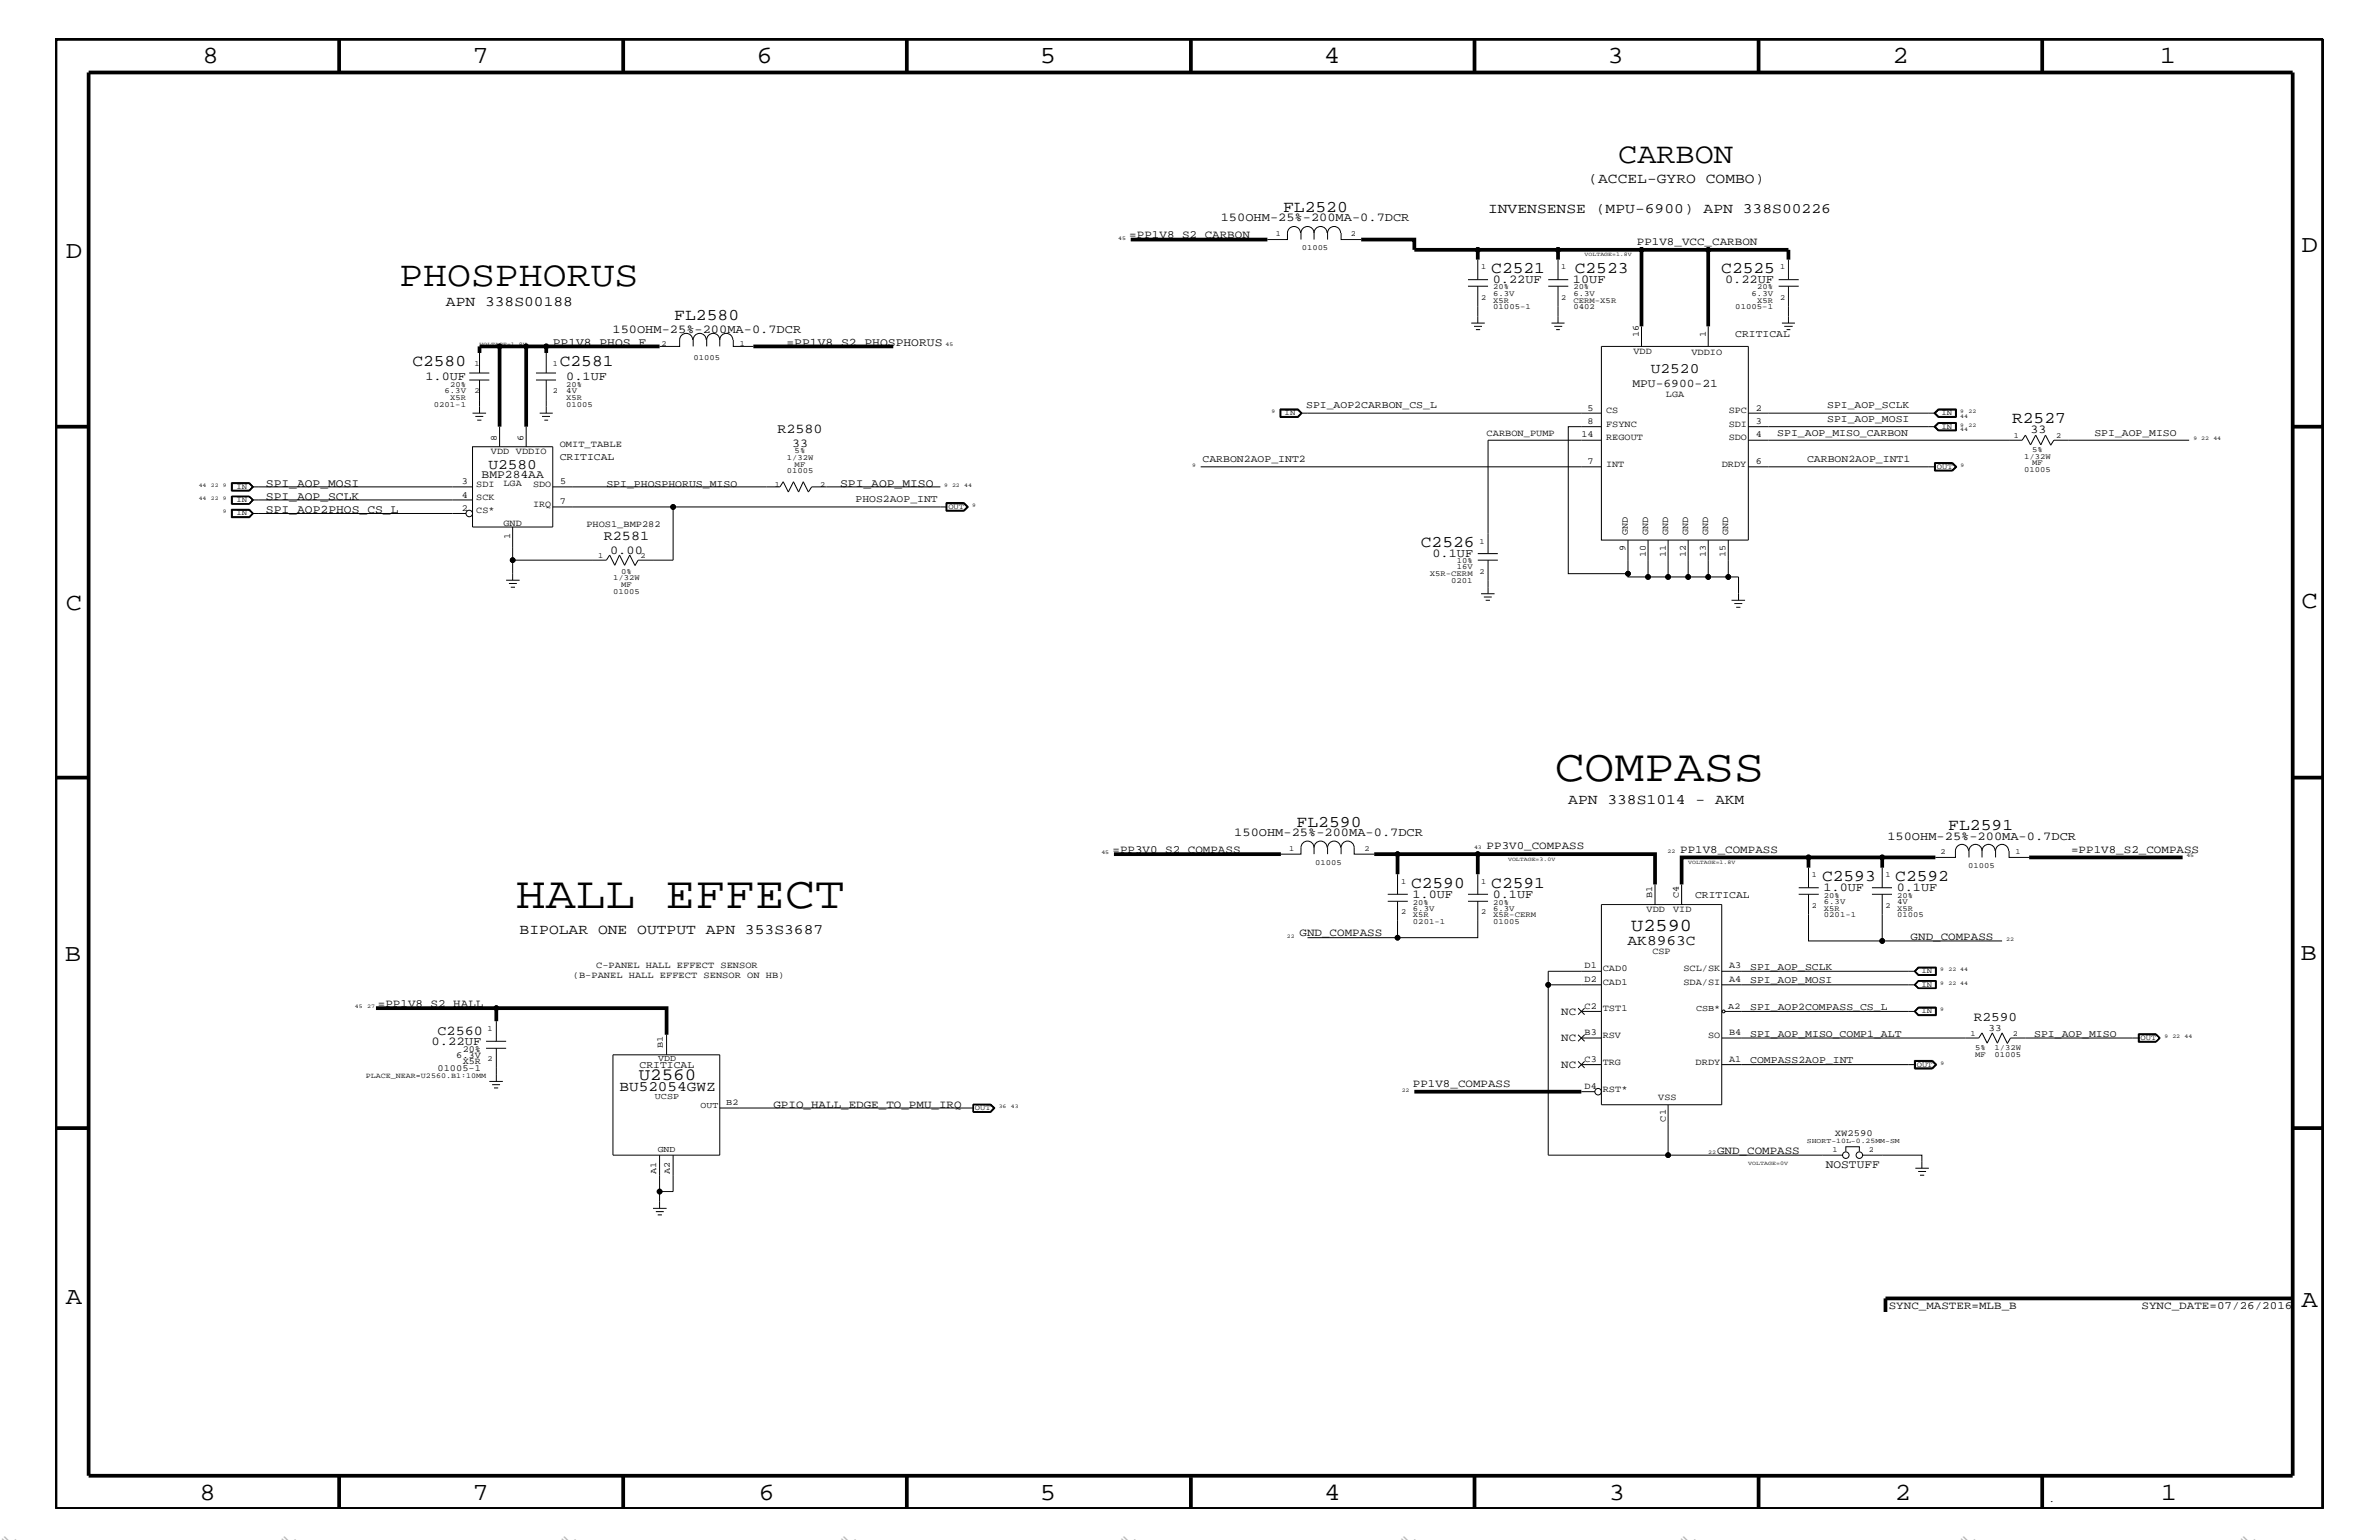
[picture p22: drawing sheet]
<svg xmlns="http://www.w3.org/2000/svg" width="432mm" height="279mm" viewBox="0 0 432 279" stroke-linecap="round" stroke-linejoin="round" font-family="sans-serif">
<defs><g id="words">
<g font-size="8.2">
<text x="282.2" y="141.7">COMPASS</text>
<text x="93.6" y="164.7">HALL EFFECT</text>
</g>
<text font-size="6.5" x="72.5" y="51.9">PHOSPHORUS</text>
<text font-size="5.2" x="293.7" y="29.5">CARBON</text>
<g font-size="4.5">
<text x="36.7" y="11.5">8</text>
<text x="85.8" y="11.5">7</text>
<text x="137.3" y="11.5">6</text>
<text x="188.7" y="11.5">5</text>
<text x="240.3" y="11.5">4</text>
<text x="291.8" y="11.5">3</text>
<text x="343.5" y="11.5">2</text>
<text x="392" y="11.5">1</text>
<text x="11.9" y="46.8">D</text>
<text x="417.7" y="45.7">D</text>
<text x="11.9" y="110.6">C</text>
<text x="417.7" y="110.3">C</text>
<text x="11.8" y="174.3">B</text>
<text x="417.6" y="174.2">B</text>
<text x="11.9" y="236.7">A</text>
<text x="417.7" y="237.1">A</text>
<text x="36.2" y="272.1">8</text>
<text x="85.8" y="272.1">7</text>
<text x="137.7" y="272.1">6</text>
<text x="188.7" y="272.1">5</text>
<text x="240.4" y="272.1">4</text>
<text x="292" y="272.1">3</text>
<text x="343.9" y="272.1">2</text>
<text x="392.2" y="272.1">1</text>
</g>
<text font-size="3.3" x="296.1" y="168.9">U2590</text>
<text font-size="3.1" x="116" y="195.9">U2560</text>
<g font-size="3">
<text x="232.9" y="38.5">FL2520</text>
<text x="270.7" y="49.6">C2521</text>
<text x="285.8" y="49.6">C2523</text>
<text x="312.4" y="49.6">C2525</text>
<text x="122.4" y="58">FL2580</text>
<text x="74.8" y="66.5">C2580</text>
<text x="101.6" y="66.5">C2581</text>
<text x="365.2" y="76.8">R2527</text>
<text x="257.9" y="99.3">C2526</text>
<text x="235.3" y="150.1">FL2590</text>
<text x="353.6" y="150.7">FL2591</text>
<text x="256.1" y="161.1">C2590</text>
<text x="270.7" y="161.1">C2591</text>
<text x="330.7" y="159.9">C2593</text>
<text x="344" y="159.9">C2592</text>
</g>
<g font-size="2.8" fill="#b6b6b4">
<text x="0" y="279.4" transform="rotate(45 0 279.4)">=</text>
<text x="50.8" y="279.4" transform="rotate(45 50.8 279.4)">=</text>
<text x="101.6" y="279.4" transform="rotate(45 101.6 279.4)">=</text>
<text x="152.4" y="279.4" transform="rotate(45 152.4 279.4)">=</text>
<text x="203.2" y="279.4" transform="rotate(45 203.2 279.4)">=</text>
<text x="254" y="279.4" transform="rotate(45 254 279.4)">=</text>
<text x="304.8" y="279.4" transform="rotate(45 304.8 279.4)">=</text>
<text x="355.6" y="279.4" transform="rotate(45 355.6 279.4)">=</text>
<text x="406.4" y="279.4" transform="rotate(45 406.4 279.4)">=</text>
</g>
<g font-size="2.6">
<text x="288.3" y="33.1">(ACCEL-GYRO COMBO)</text>
<text x="270.1" y="38.6">INVENSENSE (MPU-6900) APN 338S00226</text>
<text x="80.9" y="55.6">APN 338S00188</text>
<text x="299.6" y="67.7">U2520</text>
<text x="88.6" y="85">U2580</text>
<text x="284.6" y="145.9">APN 338S1014 - AKM</text>
<text x="94.3" y="169.5">BIPOLAR ONE OUTPUT APN 353S3687</text>
<text x="295.4" y="171.4">AK8963C</text>
<text x="112.4" y="197.9">BU52054GWZ</text>
</g>
<g font-size="2.5">
<text x="141.1" y="78.6">R2580</text>
<text x="109.6" y="98">R2581</text>
<text x="79.4" y="187.7">C2560</text>
</g>
<text font-size="2.4" x="358.3" y="185.3">R2590</text>
<g font-size="2.2">
<text x="221.6" y="40.2">150OHM-25%-200MA-0.7DCR</text>
<text x="270.9" y="51.3">0.22UF</text>
<text x="285.5" y="51.3">10UF</text>
<text x="313.1" y="51.3">0.22UF</text>
<text x="111.2" y="60.4">150OHM-25%-200MA-0.7DCR</text>
<text x="77.2" y="68.9">1.0UF</text>
<text x="102.8" y="68.9">0.1UF</text>
<text x="143.8" y="81.1">33</text>
<text x="368.6" y="78.5">33</text>
<text x="110.7" y="100.4">0.00</text>
<text x="260" y="101">0.1UF</text>
<text x="224" y="151.8">150OHM-25%-200MA-0.7DCR</text>
<text x="342.6" y="152.3">150OHM-25%-200MA-0.7DCR</text>
<text x="331" y="161.7">1.0UF</text>
<text x="344.3" y="161.7">0.1UF</text>
<text x="256.4" y="162.8">1.0UF</text>
<text x="270.9" y="162.8">0.1UF</text>
<text x="78.3" y="189.5">0.22UF</text>
</g>
<g font-size="2.1">
<text x="100.3" y="62.9">PP1V8_PHOS_F</text>
<text x="142.7" y="62.9">=PP1V8_S2_PHOSPHORUS</text>
<text x="296.3" y="70.1">MPU-6900-21</text>
<text x="48.3" y="88.3">SPI_AOP_MOSI</text>
<text x="87.4" y="86.7">BMP284AA</text>
<text x="152.5" y="88.3">SPI_AOP_MISO</text>
<text x="48.3" y="93.2">SPI_AOP2PHOS_CS_L</text>
<text x="48.3" y="90.7">SPI_AOP_SCLK</text>
<text x="331.4" y="211.9">NOSTUFF</text>
</g>
<g font-size="2">
<text x="205" y="43.2">=PP1V8_S2_CARBON</text>
<text x="297.1" y="44.4">PP1V8_VCC_CARBON</text>
<text x="201.9" y="154.7">=PP3V0_S2_COMPASS</text>
<text x="269.8" y="154.1">PP3V0_COMPASS</text>
<text x="305" y="154.7">PP1V8_COMPASS</text>
<text x="375.9" y="154.7">=PP1V8_S2_COMPASS</text>
<text x="235.9" y="169.9">GND_COMPASS</text>
<text x="346.8" y="170.5">GND_COMPASS</text>
<text x="68.6" y="182.7">=PP1V8_S2_HALL</text>
<text x="283.4" y="184.1">NC</text>
<text x="283.4" y="188.9">NC</text>
<text x="256.5" y="197.2">PP1V8_COMPASS</text>
<text x="283.4" y="193.7">NC</text>
<text x="140.4" y="201">GPIO_HALL_EDGE_TO_PMU_IRQ</text>
<text x="311.7" y="209.3">GND_COMPASS</text>
<text x="342.8" y="237.4">SYNC_MASTER=MLB_B</text>
<text x="388.7" y="237.4">SYNC_DATE=07/26/2016</text>
</g>
<g font-size="1.9">
<text x="315" y="61.1">CRITICAL</text>
<text x="237.1" y="74.1">SPI_AOP2CARBON_CS_L</text>
<text x="331.6" y="76.6">SPI_AOP_MOSI</text>
<text x="331.6" y="74.1">SPI_AOP_SCLK</text>
<text x="101.6" y="83.5">CRITICAL</text>
<text x="218.3" y="83.8">CARBON2AOP_INT2</text>
<text x="322.6" y="79">SPI_AOP_MISO_CARBON</text>
<text x="328" y="83.8">CARBON2AOP_INT1</text>
<text x="380.2" y="79">SPI_AOP_MISO</text>
<text x="110.1" y="88.3">SPI_PHOSPHORUS_MISO</text>
<text x="155.3" y="91.1">PHOS2AOP_INT</text>
<text x="307.7" y="162.8">CRITICAL</text>
<text x="317.7" y="176">SPI_AOP_SCLK</text>
<text x="317.7" y="178.4">SPI_AOP_MOSI</text>
<text x="317.7" y="183.2">SPI_AOP2COMPASS_CS_L</text>
<text x="317.7" y="188.1">SPI_AOP_MISO_COMP1_ALT</text>
<text x="369.2" y="188.1">SPI_AOP_MISO</text>
<text x="116.1" y="193.7">CRITICAL</text>
<text x="317.7" y="192.9">COMPASS2AOP_INT</text>
</g>
<text font-size="1.8" x="360.9" y="187">33</text>
<g font-size="1.7">
<text x="296.5" y="64.3">VDD</text>
<text x="297.4" y="61.2" transform="rotate(-90 297.4 61.2)">16</text>
<text x="307" y="64.4">VDDIO</text>
<text x="309.6" y="61.2" transform="rotate(-90 309.6 61.2)">1</text>
<text x="302.4" y="72">LGA</text>
<text x="288.1" y="76.9">8</text>
<text x="288.1" y="74.5">5</text>
<text x="291.5" y="77.4">FSYNC</text>
<text x="291.5" y="75">CS</text>
<text x="313.8" y="77.4">SDI</text>
<text x="313.8" y="75">SPC</text>
<text x="318.7" y="76.9">3</text>
<text x="318.7" y="74.5">2</text>
<text x="89.1" y="82.4">VDD</text>
<text x="90.2" y="80" transform="rotate(-90 90.2 80)">8</text>
<text x="93.6" y="82.4">VDDIO</text>
<text x="95" y="80" transform="rotate(-90 95 80)">6</text>
<text x="101.6" y="81.1">OMIT_TABLE</text>
<text x="269.8" y="79">CARBON_PUMP</text>
<text x="287" y="79.4">14</text>
<text x="291.5" y="79.9">REGOUT</text>
<text x="313.8" y="79.9">SDO</text>
<text x="318.7" y="79.4">4</text>
<text x="83.8" y="87.8">3</text>
<text x="86.4" y="88.3">SDI</text>
<text x="91.4" y="88.2">LGA</text>
<text x="96.8" y="88.3">SDO</text>
<text x="101.7" y="87.8">5</text>
<text x="288.1" y="84.2">7</text>
<text x="291.5" y="84.7">INT</text>
<text x="312.5" y="84.7">DRDY</text>
<text x="318.7" y="84.2">6</text>
<text x="83.8" y="92.7">2</text>
<text x="83.8" y="90.3">4</text>
<text x="86.4" y="93.2">CS*</text>
<text x="86.4" y="90.7">SCK</text>
<text x="91.4" y="95.4">GND</text>
<text x="96.8" y="92">IRQ</text>
<text x="101.6" y="91.4">7</text>
<text x="106.4" y="95.6">PHOS1_BMP282</text>
<text x="92.6" y="97.8" transform="rotate(-90 92.6 97.8)">1</text>
<text x="295.1" y="99.9" transform="rotate(-90 295.1 99.9)">9</text>
<text x="295.5" y="97.1" transform="rotate(-90 295.5 97.1)">GND</text>
<text x="298.7" y="101" transform="rotate(-90 298.7 101)">10</text>
<text x="299.1" y="97.1" transform="rotate(-90 299.1 97.1)">GND</text>
<text x="302.3" y="101" transform="rotate(-90 302.3 101)">11</text>
<text x="302.8" y="97.1" transform="rotate(-90 302.8 97.1)">GND</text>
<text x="306" y="101" transform="rotate(-90 306 101)">12</text>
<text x="306.4" y="97.1" transform="rotate(-90 306.4 97.1)">GND</text>
<text x="309.6" y="101" transform="rotate(-90 309.6 101)">13</text>
<text x="310" y="97.1" transform="rotate(-90 310 97.1)">GND</text>
<text x="313.2" y="101" transform="rotate(-90 313.2 101)">15</text>
<text x="313.7" y="97.1" transform="rotate(-90 313.7 97.1)">GND</text>
<text x="298.9" y="165.6">VDD</text>
<text x="299.9" y="163" transform="rotate(-90 299.9 163)">B1</text>
<text x="303.7" y="165.6">VID</text>
<text x="304.7" y="163" transform="rotate(-90 304.7 163)">C4</text>
<text x="299.9" y="173.2">CSP</text>
<text x="104" y="177.4">(B-PANEL HALL EFFECT SENSOR ON HB)</text>
<text x="108.2" y="175.6">C-PANEL HALL EFFECT SENSOR</text>
<text x="287.6" y="175.7">D1</text>
<text x="287.6" y="178.2">D2</text>
<text x="290.9" y="176.2">CAD0</text>
<text x="290.9" y="178.7">CAD1</text>
<text x="305.6" y="176.2">SCL/SK</text>
<text x="305.6" y="178.7">SDA/SI</text>
<text x="313.9" y="175.7">A3</text>
<text x="313.9" y="178.2">A4</text>
<text x="287.6" y="183">C2</text>
<text x="290.9" y="183.5">TST1</text>
<text x="82.8" y="191.9">6.3V</text>
<text x="84" y="190.8">20%</text>
<text x="287.6" y="187.8">B3</text>
<text x="290.9" y="188.3">RSV</text>
<text x="310" y="188.3">SO</text>
<text x="313.9" y="187.8">B4</text>
<text x="79.4" y="194.3">01005-1</text>
<text x="84" y="193.1">X5R</text>
<text x="287.6" y="192.7">C3</text>
<text x="287.6" y="197.6">D4</text>
<text x="290.9" y="193.2">TRG</text>
<text x="307.8" y="193.2">DRDY</text>
<text x="313.9" y="192.7">A1</text>
<text x="290.9" y="198.1">RST*</text>
<text x="301" y="199.6">VSS</text>
<text x="302.3" y="203.5" transform="rotate(-90 302.3 203.5)">C1</text>
<text x="333" y="206">XW2590</text>
<text x="371.9" y="272.6">.</text>
</g>
<g font-size="1.6">
<text x="307.8" y="183.5">CSB*</text>
<text x="313.7" y="183.1">A2</text>
<text x="120.3" y="190.2" transform="rotate(-90 120.3 190.2)">B1</text>
<text x="119.5" y="192.6">VDD</text>
<text x="118.9" y="199.3">UCSP</text>
<text x="127.2" y="201">OUT</text>
<text x="131.8" y="200.4">B2</text>
<text x="119.4" y="209.1">GND</text>
<text x="119.1" y="213" transform="rotate(-90 119.1 213)">A1</text>
<text x="121.6" y="213" transform="rotate(-90 121.6 213)">A2</text>
</g>
<g font-size="1.4">
<text x="231.6" y="42.9">1</text>
<text x="236.3" y="45.4">01005</text>
<text x="245.2" y="42.9">2</text>
<text x="268.8" y="48.9">1</text>
<text x="271" y="52.5">20%</text>
<text x="271" y="53.6">6.3V</text>
<text x="283.4" y="48.9">1</text>
<text x="285.6" y="53.6">6.3V</text>
<text x="285.6" y="52.5">20%</text>
<text x="317.9" y="53.6">6.3V</text>
<text x="318.9" y="52.5">20%</text>
<text x="323.1" y="48.9">1</text>
<text x="268.8" y="54.4">2</text>
<text x="271" y="54.9">X5R</text>
<text x="271" y="56.1">01005-1</text>
<text x="283.4" y="54.4">2</text>
<text x="285.6" y="54.9">CERM-X5R</text>
<text x="285.6" y="56.1">0402</text>
<text x="315" y="56.1">01005-1</text>
<text x="318.9" y="54.9">X5R</text>
<text x="323.1" y="54.4">2</text>
<text x="120.1" y="62.9">2</text>
<text x="125.9" y="65.3">01005</text>
<text x="134.3" y="62.9">1</text>
<text x="80.7" y="71.3">6.3V</text>
<text x="81.7" y="70.1">20%</text>
<text x="86.1" y="71.3">2</text>
<text x="86.1" y="66.5">1</text>
<text x="100.3" y="71.3">2</text>
<text x="100.3" y="66.5">1</text>
<text x="102.8" y="71.3">4V</text>
<text x="102.8" y="70.1">20%</text>
<text x="78.7" y="73.8">0201-1</text>
<text x="81.7" y="72.6">X5R</text>
<text x="102.8" y="73.8">01005</text>
<text x="102.8" y="72.6">X5R</text>
<text x="233.2" y="75.4">IN</text>
<text x="352.4" y="75.4">IN</text>
<text x="352.4" y="77.8">IN</text>
<text x="142.8" y="83.5">1/32W</text>
<text x="144.2" y="82.2">5%</text>
<text x="365.5" y="79.4">1</text>
<text x="367.4" y="83.3">1/32W</text>
<text x="368.9" y="82">5%</text>
<text x="373.2" y="79.4">2</text>
<text x="42.9" y="88.7">IN</text>
<text x="140.6" y="88.3">1</text>
<text x="142.8" y="85.9">01005</text>
<text x="144.2" y="84.7">MF</text>
<text x="148.8" y="88.3">2</text>
<text x="351.5" y="85">OUT</text>
<text x="367.4" y="85.6">01005</text>
<text x="368.9" y="84.4">MF</text>
<text x="42.9" y="91.1">IN</text>
<text x="42.9" y="93.5">IN</text>
<text x="172.1" y="92.3">OUT</text>
<text x="108.5" y="101.3">1</text>
<text x="116.2" y="101.3">2</text>
<text x="268.6" y="98.7">1</text>
<text x="111.3" y="107.7">01005</text>
<text x="111.3" y="105.3">1/32W</text>
<text x="112.7" y="104.1">0%</text>
<text x="112.7" y="106.5">MF</text>
<text x="259.5" y="104.6">X5R-CERM</text>
<text x="263.4" y="105.8">0201</text>
<text x="264.4" y="102.2">10%</text>
<text x="264.4" y="103.3">16V</text>
<text x="268.6" y="104.1">2</text>
<text x="234" y="154.4">1</text>
<text x="247.7" y="154.4">2</text>
<text x="352.2" y="155">2</text>
<text x="365.8" y="155">1</text>
<text x="238.7" y="156.9">01005</text>
<text x="254.3" y="160.5">1</text>
<text x="268.8" y="160.5">1</text>
<text x="328.8" y="159.2">1</text>
<text x="342.2" y="159.2">1</text>
<text x="357.3" y="157.5">01005</text>
<text x="254.3" y="165.9">2</text>
<text x="256.5" y="164.1">20%</text>
<text x="256.5" y="166.4">X5R</text>
<text x="256.5" y="167.6">0201-1</text>
<text x="256.5" y="165.2">6.3V</text>
<text x="268.8" y="165.9">2</text>
<text x="271" y="164.1">20%</text>
<text x="271" y="167.6">01005</text>
<text x="271" y="166.4">X5R-CERM</text>
<text x="271" y="165.2">6.3V</text>
<text x="328.8" y="164.7">2</text>
<text x="331" y="162.8">20%</text>
<text x="331" y="165.2">X5R</text>
<text x="331" y="163.9">6.3V</text>
<text x="331" y="166.4">0201-1</text>
<text x="342.2" y="164.7">2</text>
<text x="344.3" y="166.4">01005</text>
<text x="344.3" y="163.9">4V</text>
<text x="344.3" y="162.8">20%</text>
<text x="344.3" y="165.2">X5R</text>
<text x="348.7" y="176.6">IN</text>
<text x="348.7" y="179">IN</text>
<text x="348.7" y="183.8">IN</text>
<text x="88.5" y="187.1">1</text>
<text x="357.6" y="188">1</text>
<text x="358.5" y="191.7">MF</text>
<text x="358.5" y="190.5">5%</text>
<text x="362" y="191.7">01005</text>
<text x="362" y="190.5">1/32W</text>
<text x="365.3" y="188">2</text>
<text x="388.5" y="188.7">OUT</text>
<text x="66.4" y="195.6">PLACE_NEAR=U2560.B1:10MM</text>
<text x="88.5" y="192.6">2</text>
<text x="347.9" y="193.6">OUT</text>
<text x="177" y="201.5">OUT</text>
<text x="332.6" y="209.1">1</text>
<text x="339.2" y="209.1">2</text>
</g>
<text font-size="1.3" x="328" y="207.4">SHORT-10L-0.25MM-SM</text>
<g font-size="1">
<text x="202.9" y="43.5">45</text>
<text x="287.6" y="46.5">VOLTAGE=1.8V</text>
<text x="87" y="62.9">VOLTAGE=1.8V</text>
<text x="171.6" y="62.9">45</text>
<text x="230.8" y="75">9</text>
<text x="355.8" y="75">9</text>
<text x="355.8" y="75.9">44</text>
<text x="355.8" y="77.4">9</text>
<text x="357.3" y="75">22</text>
<text x="357.3" y="77.4">22</text>
<text x="355.8" y="78.3">44</text>
<text x="398.1" y="79.9">9</text>
<text x="399.5" y="79.9">22</text>
<text x="401.7" y="79.9">44</text>
<text x="36.1" y="88.3">44</text>
<text x="38.3" y="88.3">22</text>
<text x="40.5" y="88.3">9</text>
<text x="171.4" y="88.3">9</text>
<text x="172.8" y="88.3">22</text>
<text x="175" y="88.3">44</text>
<text x="216.4" y="84.7">9</text>
<text x="355.9" y="84.7">9</text>
<text x="36.1" y="90.7">44</text>
<text x="38.3" y="90.7">22</text>
<text x="40.5" y="90.7">9</text>
<text x="40.5" y="93.2">9</text>
<text x="176.4" y="92">9</text>
<text x="199.9" y="155">45</text>
<text x="267.5" y="154.1">43</text>
<text x="302.7" y="154.7">22</text>
<text x="396.8" y="155.6">45</text>
<text x="273.7" y="156.2">VOLTAGE=3.0V</text>
<text x="306.4" y="156.8">VOLTAGE=1.8V</text>
<text x="233.6" y="170.1">22</text>
<text x="364.2" y="170.7">22</text>
<text x="352.1" y="176.2">9</text>
<text x="352.1" y="178.7">9</text>
<text x="353.7" y="176.2">22 44</text>
<text x="353.7" y="178.7">22 44</text>
<text x="64.4" y="182.9">45</text>
<text x="66.6" y="182.9">27</text>
<text x="352.1" y="183.5">9</text>
<text x="392.9" y="188.3">9</text>
<text x="394.3" y="188.3">22</text>
<text x="396.5" y="188.3">44</text>
<text x="352.2" y="193.2">9</text>
<text x="181.3" y="201">36</text>
<text x="183.5" y="201">43</text>
<text x="254.4" y="198.1">22</text>
<text x="310" y="209.3">22</text>
<text x="317.3" y="211.4">VOLTAGE=0V</text>
</g>
</g></defs>
<g fill="none" stroke="#000" stroke-width=".18">
<path d="M236.1 42.3a1.19 1.19 0 0 0-1.2-1.2 1.19 1.19 0 0 0-1.2 1.2v1.2h-3.7M238.5 42.3a1.19 1.19 0 0 0-1.2-1.2 1.19 1.19 0 0 0-1.2 1.2v1.2M238.5 42.3a1.19 1.19 0 0 1 1.2-1.2 1.19 1.19 0 0 1 1.2 1.2M238.5 42.3v1.2M243.3 42.3a1.19 1.19 0 0 0-1.2-1.2 1.19 1.19 0 0 0-1.1 1.2v1.2M243.4 42.3v1.2h3.7M266.4 51.9h3.7M266.4 50.7h3.7M267 58.6h2.5M267.5 59.2h1.5M267.9 59.8h.7M268.2 47.1v3.6"/>
<path d="M268.2 51.9v6.7M281 51.9h3.6M281 50.7h3.6M281.6 58.6h2.4M282.1 59.2h1.4M282.4 59.8h.7M282.8 47.1v3.6M282.8 51.9v6.7M297.9 59.2v3.7M310 59.2v3.7M322.8 51.9h3.7M322.8 50.7h3.7"/>
<path d="M323.4 58.6h2.4M323.9 59.2h1.5M324.3 59.8h.7M324.6 47.1v3.6M324.6 51.9v6.7M85.2 68.9h3.6M85.2 67.7h3.6M85.8 75h2.4M86.3 75.6h1.4M86.6 76.2h.8M87 64v3.7M87 68.9v6.1"/>
<path d="M90.7 77.4v3.7M95.5 77.4v3.7M97.3 68.9h3.6M97.3 67.7h3.6M98 75h2.3M98.4 75.6h1.4M98.8 76.2h.7M99.1 64v3.7M99.1 68.9v6.1M125.7 61.7a1.19 1.19 0 0 0-1.2-1.2 1.19 1.19 0 0 0-1.1 1.2v1.2h-3.7M128.2 61.7a1.19 1.19 0 0 0-1.2-1.2 1.19 1.19 0 0 0-1.2 1.2v1.2M130.6 61.7a1.19 1.19 0 0 0-1.1-1.2 1.19 1.19 0 0 0-1.2 1.2v1.2"/>
<path d="M130.6 61.7a1.19 1.19 0 0 1 1.2-1.2 1.19 1.19 0 0 1 1.2 1.2M130.6 61.7v1.2M133.1 61.7v1.2h3.6M232.3 74.2h3.3l.7 .8-.7 .7h-3.3zM232.4 74.4h3.1M232.5 74.4v1.2h3l.6-.6M235.5 74.4l.7 .6-.7 .6h-3.1M235.5 74.4l.6 .6M236.1 75h54.6M236.3 75l-.8 .7M236.3 75l-.8-.7h-3.1v1.4M290.7 62.9h26.6v35.1h-26.6z"/>
<path d="M290.7 77.4h-6.1v26.7h10.9M290.7 79.9h-20.6v20.5M317.3 75h34M317.3 77.4h34M317.3 79.9h49.7l.6-1 1 1.8 .9-1.8 .9 1.8 .9-1.8 .9 1.8M351.3 77.4l.6-.6h3v1.2h-3zM351.8 74.2h3.3v1.5h-3.3l-.8-.7zM351.8 76.7h3.3v1.5h-3.3l-.8-.8zM351.9 74.4l-.6 .6 .6 .6h3v-1.2M351.9 75.7l-.8-.7 .8-.7h3.1v1.4M351.9 74.4l-.7 .6 .7 .6h3.1M351.9 74.4h3.1"/>
<path d="M351.9 76.7h3.1v1.4h-3.1M351.9 76.7l-.8 .7 .8 .7M351.9 76.7l-.7 .7 .7 .7M397.3 79.9h-24.5l-.6 .9M42 90h3.3l.7 .7-.7 .8h-3.3zM42 87.6h3.3l.7 .7-.7 .8h-3.3zM42 92.4h3.3l.7 .8-.7 .7h-3.3zM42.1 91.4h3.1M42.1 90v1.5M42.1 90.1h3.1M42.2 87.7h3l.6 .6-.6 .6h-3zM42.2 90.1v1.3"/>
<path d="M42.2 92.6h3l.6 .6-.6 .6h-3zM45.2 90.1l.7 .6-.7 .7M45.2 87.7h-3.1v1.3h3.1M45.2 92.5h-3.1v1.3h3.1M45.2 90l.8 .7M45.2 90.1l.6 .6M45.2 87.7l.7 .6-.7 .7M45.2 87.7l.8 .6M45.2 92.5l.7 .7-.7 .6M45.2 92.5l.8 .7M45.8 88.3h40M45.8 90.7l-.6 .7"/>
<path d="M45.8 90.7h40M45.8 93.2h38.8M46 90.7l-.8 .8M46 88.3l-.8 .7M46 93.2l-.8 .6M85.8 81.1h14.5v14.5h-14.5zM93 95.6v9.7M100.3 88.3h41.3l.6-.9 .9 1.9 .9-1.9 .9 1.9 .9-1.9 .9 1.9 .6-1h23.4M100.3 92h71.6M122.2 92v9.6h-6.4l-.6 1M171.7 91.2h3.3l.8 .8-.8 .7h-3.3zM171.8 91.2v1.5h3.1"/>
<path d="M171.8 91.3h3.1l.7 .7-.7 .7M171.9 91.4h3l.6 .6-.6 .6h-3zM174.9 91.2l.8 .8-.8 .7M217.9 84.7h72.8M295.5 98v6.7h3.6M299.1 98v6.7h3.7M302.8 98v6.7h3.6M306.4 98v6.7h3.6M310 98v6.7h3.7M313.7 98v6.7h1.9v4.2M317.3 84.7h34M351.1 83.9h3.3l.8 .8-.8 .8h-3.3z"/>
<path d="M351.3 84.1h3l.6 .6-.6 .6h-3zM354.3 84h-3.1v1.4h3.1M354.3 84l.8 .7-.8 .7M354.3 84l.7 .7-.7 .7M91.9 105.3h2.4M92.4 105.9h1.4M92.7 106.5h.8M93 101.6h17.1l.6-.9 .9 1.9 .8-1.9 1 1.9 .9-1.9 .9 1.9M268.2 101.6h3.7M268.2 100.4h3.7M268.8 107.7h2.5M269.3 108.3h1.5"/>
<path d="M269.7 108.9h.7M270.1 101.6v6.1M314.3 108.9h2.4M314.8 109.5h1.4M315.1 110.2h.8M238.5 153.8a1.19 1.19 0 0 0-1.2-1.2 1.19 1.19 0 0 0-1.2 1.2v1.2h-3.6M238.5 153.8a1.19 1.19 0 0 1 1.2-1.2 1.19 1.19 0 0 1 1.2 1.2M238.5 153.8v1.2M243.3 153.8a1.19 1.19 0 0 0-1.2-1.2 1.19 1.19 0 0 0-1.1 1.2v1.2M243.4 155v-1.2a1.19 1.19 0 0 1 1.2-1.2 1.19 1.19 0 0 1 1.2 1.2v1.2h3.6M253.7 158.6v3.6M268.2 158.6v3.6"/>
<path d="M328.3 157.4v3.7M341.6 157.4v3.7M357.3 154.4a1.19 1.19 0 0 0-1.2-1.2 1.19 1.19 0 0 0-1.2 1.2v1.2h-3.6M359.7 154.4a1.19 1.19 0 0 1 1.2-1.2 1.19 1.19 0 0 1 1.2 1.2M359.7 154.4a1.19 1.19 0 0 0-1.1-1.2 1.19 1.19 0 0 0-1.2 1.2v1.2M359.7 154.4v1.2M364.6 154.4a1.19 1.19 0 0 0-1.2-1.2 1.19 1.19 0 0 0-1.2 1.2v1.2M364.7 154.4v1.2h3.6M237.3 170.1h16.4M251.9 162.2h3.6M251.9 163.5h3.6M253.7 163.5v6.6h14.5v-6.6"/>
<path d="M266.4 162.2h3.7M266.4 163.5h3.7M281 178.7v30.9h21.8v-9.2M290.7 176.2h-9.7v2.5h9.7M290.7 164.1h21.8v36.3h-21.8zM300.4 160.5v3.6M305.2 160.5v3.6M312.5 176.2h35.1M312.5 178.7h35.1M326.5 162.2h3.6M326.5 161.1h3.6M328.3 162.2v8.5h35.1"/>
<path d="M339.8 162.2h3.6M339.8 161.1h3.6M341.6 162.2v8.5M347.5 176.2l.7 .7M347.5 178.7l.7 .7M348.1 175.5h3.4v1.5h-3.4l-.6-.8zM348.1 177.9h3.4v1.5h-3.4l-.6-.7zM348.2 175.6h3.1v1.2h-3.1l-.6-.6zM348.2 178l-.6 .7 .6 .6M348.2 175.5h3.2v1.4h-3.2M348.2 175.5l-.7 .7M348.2 175.5l-.6 .7 .6 .7"/>
<path d="M348.2 179.3h3.2M348.2 177.9l-.7 .8M348.2 178h3.2M351.3 178v1.3M351.4 177.9v1.5M88.2 188.9h3.7M88.2 190.2h3.7M88.8 196.2h2.5M89.3 196.8h1.5M89.7 197.4h.7M90.1 185.3v3.6M90.1 190.2v6"/>
<path d="M111.3 191.4h19.3v18.2h-19.3zM121 187.7v3.7M286.4 182.9l1.2 1.2M286.4 187.7l1.2 1.2M286.4 192.6l1.2 1.1M287 188.3h3.7M287 183.5h3.7M287 193.2h3.7M287 198.1h2.5M287.6 182.9l-1.2 1.2M287.6 187.7l-1.2 1.2M287.6 192.6l-1.2 1.1"/>
<path d="M312.5 188.3h46.7l.5-.9 1 1.9 .9-1.9 .9 1.9 .9-1.9 .9 1.9M312.5 193.2h35.1M313.1 183.5h34.5M347.5 183.5l.7 .7M347.5 192.4h3.3l.7 .8-.7 .7h-3.3zM347.6 193.9v-1.4h3.1l.8 .7-.8 .7M347.6 192.6h3.1l.7 .6-.7 .6h-3.1zM348.1 182.7h3.4v1.6h-3.4l-.6-.8zM348.2 182.9h3.1v1.2h-3.1l-.6-.6zM348.2 182.7l-.7 .8M350.7 192.6l.6 .6-.6 .5h-3.1M351.4 182.7v1.5h-3.2"/>
<path d="M351.4 182.8h-3.2l-.6 .7 .6 .7M388.1 187.6h3.2l.8 .7-.8 .8h-3.2zM388.2 187.6h3.1l.7 .7-.7 .7h-3.1zM388.3 187.7h3l.6 .6-.6 .6h-3zM388.3 188.3h-23.4l-.6 1M118.5 219.2h2.5M119 219.8h1.5M119.7 209.6v9.6M122.2 209.6v6.6h-2.5M130.6 201h46.1M179.7 200.4h-3v1.3h3M179.7 200.4l.7 .6-.7 .7"/>
<path d="M179.7 200.4l.6 .6-.6 .7M179.8 200.3h-3.2v1.5h3.2M179.8 200.3l.8 .7-.8 .8M179.8 200.3l.7 .7-.7 .8M302.8 209.6h31.6M335 208.9v-.8h2.5v.8M338.1 209.6h10.7v2.3M347.6 211.9h2.5M348.1 212.5h1.5M348.5 213.2h.8M119.4 220.4h.7"/>
<circle cx="268.2" cy="45.3" r=".42"/>
<circle cx="282.8" cy="45.3" r=".42"/>
<circle cx="297.9" cy="45.3" r=".42"/>
<circle cx="310" cy="45.3" r=".42"/>
<circle cx="90.7" cy="62.9" r=".42"/>
<circle cx="95.5" cy="62.9" r=".42"/>
<circle cx="99.1" cy="62.9" r=".42"/>
<circle cx="85.2" cy="93.2" r=".59"/>
<circle cx="122.2" cy="92" r=".42"/>
<circle cx="93" cy="101.6" r=".42"/>
<circle cx="295.5" cy="104.1" r=".42"/>
<circle cx="299.1" cy="104.7" r=".42"/>
<circle cx="302.8" cy="104.7" r=".42"/>
<circle cx="306.4" cy="104.7" r=".42"/>
<circle cx="310" cy="104.7" r=".42"/>
<circle cx="313.7" cy="104.7" r=".42"/>
<circle cx="253.7" cy="155" r=".42"/>
<circle cx="268.2" cy="155" r=".42"/>
<circle cx="328.3" cy="155.6" r=".42"/>
<circle cx="341.6" cy="155.6" r=".42"/>
<circle cx="253.7" cy="170.1" r=".42"/>
<circle cx="281" cy="178.7" r=".42"/>
<circle cx="341.6" cy="170.7" r=".42"/>
<circle cx="90.1" cy="182.9" r=".42"/>
<circle cx="290.1" cy="198.1" r=".59"/>
<circle cx="312.8" cy="183.5" r=".25"/>
<circle cx="119.7" cy="216.2" r=".42"/>
<circle cx="302.8" cy="209.6" r=".42"/>
<circle cx="335" cy="209.6" r=".59"/>
<circle cx="337.5" cy="209.6" r=".59"/>
</g>
<g fill="none" stroke="#000" stroke-width=".68" stroke-linecap="butt">
<path d="M10.1 7.1h411.5v266.7h-411.5zM16.1 13.2h400v254.5h-400zM61.6 7.1v6.1M113.1 7.1v6.1M164.6 7.1v6.1M216.2 7.1v6.1M267.6 7.1v6.1M319.2 7.1v6.1M370.7 7.1v6.1M205.2 43.5h24.8M247.1 43.5h9.6v1.8h11.5M268.2 45.3h14.6v1.8"/>
<path d="M268.2 45.3v1.8M282.8 45.3h15.1M310 45.3h-12.1v13.9M324.6 47.1v-1.8h-14.6v13.9M10.1 77.4h6M90.7 62.9h8.4v1.1M90.7 62.9h-3.7v1.1M90.7 62.9v14.5M95.5 62.9v14.5M99.1 62.9h20.6M136.7 62.9h25.4M416.1 77.4h5.5"/>
<path d="M10.1 141.1h6M202.2 155h30.3M249.4 155h4.3v3.6M253.7 155h14.5v3.6M268.2 155h32.2v5.5M328.3 155.6h-23.1v4.9M341.6 155.6h-13.3v1.8M351.3 155.6h-9.7v1.8M368.3 155.6h27.9M416.1 141.1h5.5M68.2 182.9h21.9v2.4M90.1 182.9h30.9v4.8"/>
<path d="M256.7 198.1h30.3M10.1 204.7h6M416.1 204.7h5.5M416.1 235.6h-73.9v2.4M61.6 267.7v6.1M113.1 267.7v6.1M164.6 267.7v6.1M216.2 268v5.8M267.6 267.7v6.1M319.2 267.7v6.1M370.7 267.7v6.1"/>
</g>
<g fill="#000">
<circle cx="268.2" cy="45.3" r=".42"/>
<circle cx="282.8" cy="45.3" r=".42"/>
<circle cx="297.9" cy="45.3" r=".42"/>
<circle cx="310" cy="45.3" r=".42"/>
<circle cx="90.7" cy="62.9" r=".42"/>
<circle cx="95.5" cy="62.9" r=".42"/>
<circle cx="99.1" cy="62.9" r=".42"/>
<circle cx="122.2" cy="92" r=".42"/>
<circle cx="93" cy="101.6" r=".42"/>
<circle cx="295.5" cy="104.1" r=".42"/>
<circle cx="299.1" cy="104.7" r=".42"/>
<circle cx="302.8" cy="104.7" r=".42"/>
<circle cx="306.4" cy="104.7" r=".42"/>
<circle cx="310" cy="104.7" r=".42"/>
<circle cx="313.7" cy="104.7" r=".42"/>
<circle cx="253.7" cy="155" r=".42"/>
<circle cx="268.2" cy="155" r=".42"/>
<circle cx="328.3" cy="155.6" r=".42"/>
<circle cx="341.6" cy="155.6" r=".42"/>
<circle cx="253.7" cy="170.1" r=".42"/>
<circle cx="281" cy="178.7" r=".42"/>
<circle cx="341.6" cy="170.7" r=".42"/>
<circle cx="90.1" cy="182.9" r=".42"/>
<circle cx="119.7" cy="216.2" r=".42"/>
<circle cx="302.8" cy="209.6" r=".42"/>
</g>
<use href="#words"/>
</svg>
